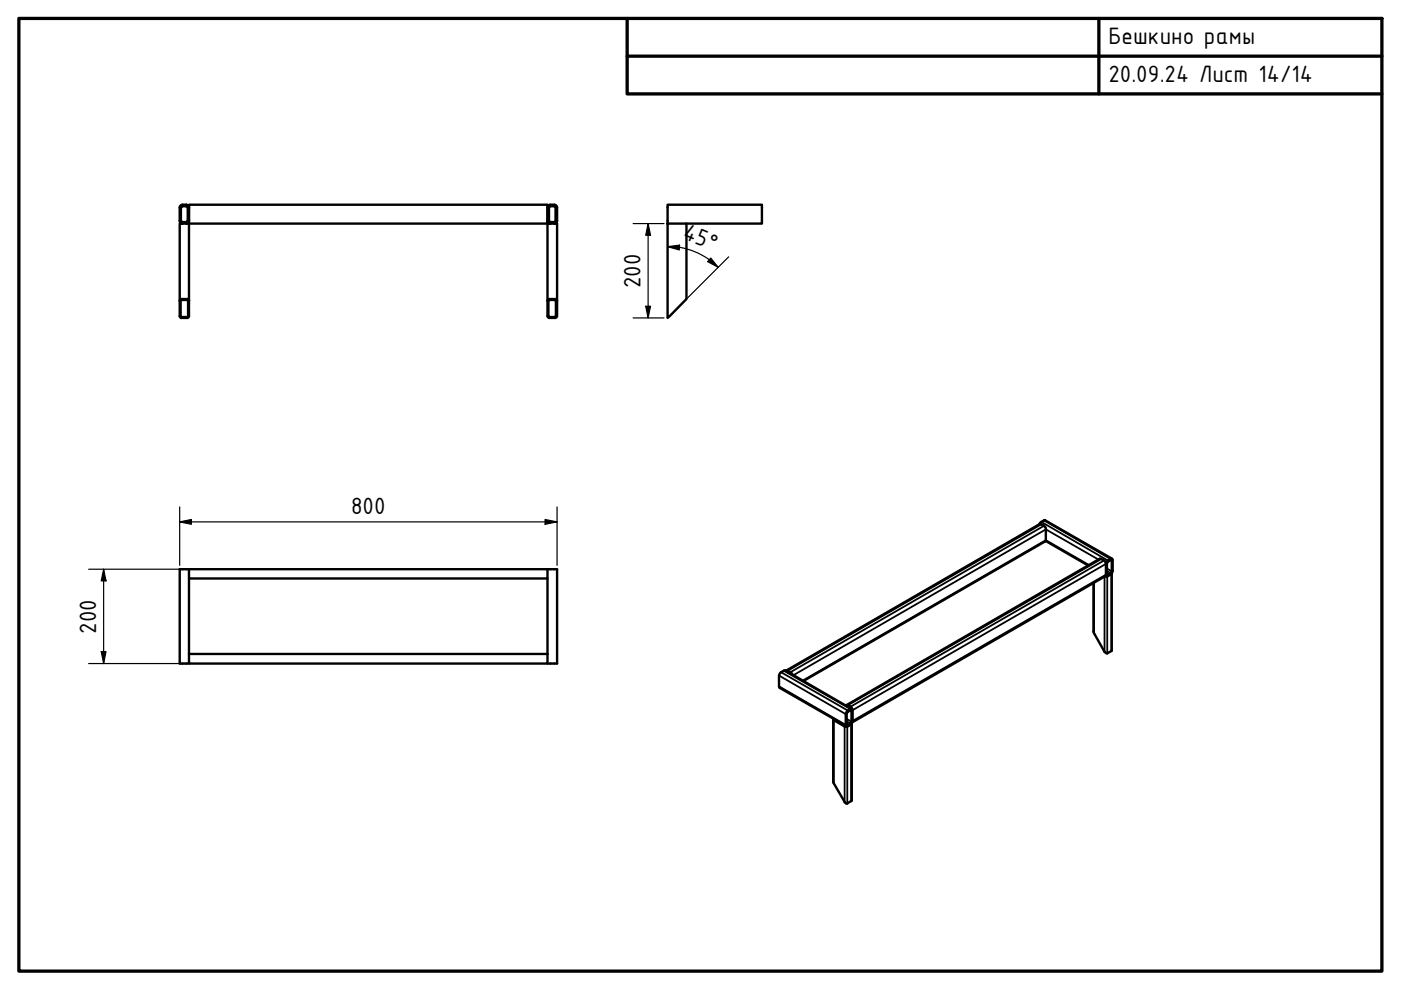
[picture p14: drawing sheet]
<svg xmlns="http://www.w3.org/2000/svg" width="297mm" height="210mm" viewBox="0 0 297 210" stroke-linecap="round" stroke-linejoin="round" font-family="sans-serif">
<defs><g id="words">
<g font-size="5.4">
<text x="235" y="9.4">Бешкино рамы</text>
<text x="235" y="17.4">20.09.24 Лист 14/14</text>
<text x="144.6" y="50.5" transform="rotate(23 144.6 50.5)">45°</text>
<text x="135.8" y="61.1" transform="rotate(-90 135.8 61.1)">200</text>
<text x="74.4" y="109.1">800</text>
<text x="20.4" y="134.3" transform="rotate(-90 20.4 134.3)">200</text>
</g>
</g></defs>
<!-- layer: Visible (ISO) -->
<g fill="none" stroke="#000" stroke-width=".51">
<path d="M38.1 46.8a.6 .6 0 0 0 .6 .6M38.4 44v2.8M38.4 46.8l.3 .3h.8l.3-.3M38.4 44l.3-.3h.8l.3 .3M39.8 44v2.8M40.1 44v23.1l-.3 .3h-1.4l-.3-.3v-3.3M40.1 44v-.6h76v.6M40.1 44a.6 .6 0 0 0-.6-.6h-.8a.6 .6 0 0 0-.6 .6v2.8M40.1 46.8a.6 .6 0 0 1-.6 .6M116.1 46.8a.6 .6 0 0 0 .6 .6M116.1 47.4h2v19.6l-.3 .4h-1.4l-.3-.3zM116.1 44v3.4h-78v16.4"/>
<path d="M116.4 46.8l.3 .3M116.7 43.7l-.3 .3v2.8M116.7 43.4a.6 .6 0 0 0-.6 .6M116.7 47.1h.8M116.7 43.7h.8M116.7 43.4h.8M117.5 43.7l.3 .3v2.8M117.5 43.4a.6 .6 0 0 1 .6 .6v2.8M117.8 46.8l-.3 .3M118.1 46.8a.6 .6 0 0 1-.6 .6M141.5 47.4h4v16l-4 4zM141.5 47.4v-4h20v4h-16"/>
<path d="M38.1 63.8l.3-.4h1.4l.3 .4M38.4 63.7l1.4-.1 .1 .1v3.4l-.1 .1h-1.4l-.1-.1zM116.1 63.8l.3-.4h1.4l.3 .4M116.3 63.7l.1-.1 1.5 .1v3.5h-.2h-1.3l-.1-.1zM220.4 111.2l.3-.5 .9-.4 14.2 8.2M221.7 114.7l9.1 5.2M234.5 119.5l-.3-.6-1-.4-53.7 31M234.5 119.5l.4-.7 .7-.3h.2v2.9l-1 .7h-.2l-.1-.3M234.5 119.5v2.3M234.8 119.1l.7-.4 .2 .1v2.3l-.2 .4-.7 .4-.1-2.5zM40.1 138.7v2h76v-2M40.1 120.7v2h76v-2"/>
<path d="M40.1 122.7v16M40.1 138.7h76M116.1 122.7v16M234.3 122.2h.5l.8-.5 .1-.2v16.5l-.9 .5-.6-.3-2.4-4.2v-10.4M234.4 122.1h.2M234.4 122.1l-53.7 31M234.4 122l.2 .1M234.5 121.8l-.1 .3M40.1 140.7h-2v-20h80v20h-2M166.6 142.3l.3-.2 .8 .5 .3 .4M166.8 142.1l53.7-31 1.1 .6 .1 .3v2.7l-.1 .1-51.2 29.6M166.9 142.4l.8 .4"/>
<path d="M176.8 152.4l-.1 .3 2.4 1.4h.4l1.1-.7v16.3l-1.1 .7-.4-.2-2.4-4.4v-13.2M179.4 149.6l.2-.1 .7 .3 .4 .5v.3M179.6 149.8l.9 .4M179.6 150.7l.8-.4 .3 .1v2.7l-.4 .5-.7 .4-.3-.2v-2.5zM179.8 150.9l.5-.3 .2 .1v2.4l-.2 .3-.7 .3-.1-2.4zM180.6 150.3l-14.1-8.2h-.3l-.8 .6-.2 .5v2.3l.1 .3 14.2 8.2h-.3l-2.3-1.4v-.1"/>
</g>
<!-- layer: Visible Narrow (ISO) -->
<g fill="none" stroke="#000" stroke-width=".38">
<path d="M220.8 111.2l-53.8 31M220.8 110.7l14.1 8.1M221.4 111.5l-53.8 31M221.4 110.3l14.1 8.2M230.9 119.8l-9.2-5.3-51.5 29.8M232.9 118.7l-11.2-6.5-53.5 31M233.5 118.5l-53.7 31M234.1 118.8l-53.8 31M234.5 119.5l-53.8 31.1M235.5 118.8h.2M232 123.5v10.8M234.2 122.2v16"/>
<path d="M234.5 121.8l-53.8 31.1M234.7 121.1l.8 .4M234.7 121.7l.2 .1M234.7 120.6l1 .5M234.8 122.2v16.3M235.6 121.7v16.3M165.2 145.5l14.1 8.2M165.2 143.2l14.1 8.2M165.6 142.5l14.2 8.2M166.2 142.2l14.1 8.1M167 142.4v.1M176.8 152.7v13.4"/>
<path d="M176.9 152.5v.1M177.8 153v.1M178.1 153.1v.2M179.1 154v16M179.5 153.6l.3 .1M179.5 152.9l.8 .5M179.5 152.4l1 .6M179.6 154v16.3M179.7 149.8h.1M180.3 150.6l.2 .1M180.5 153.5v16.3"/>
</g>
<!-- layer: Border (ISO) -->
<path d="M4 3.9h289v202h-289zM133 3.9v16h160M133 11.9h160M233 3.9v16" fill="none" stroke="#000" stroke-width=".7"/>
<!-- layer: Dimension (ISO) -->
<g fill="none" stroke="#000" stroke-width=".25">
<path d="M134.2 47.4h6.6M137.4 47.4l.5 2.5h-1zM137.4 47.4v20M141.5 52.3l2.6-.3-.1 1zM141.5 52.3l2.6 .2M144.1 52.4a15 15 0 0 1 8.2 4.3M150.7 54.7l1.6 2-2.2-1.2zM154.5 54.5l-8.8 8.7M134.2 67.4h6.6M136.9 64.9h1l-.5 2.5zM38.1 110.7l2.5-.6v1.1zM38.1 110.7h80"/>
<path d="M38.1 107.5v12.4M115.6 110.1l2.5 .6-2.5 .5zM118.1 107.5v12.4M18.8 120.7h20.5M21.5 138.1h1l-.5 2.6zM22 120.7l.5 2.5h-1zM22 120.7v20M18.8 140.7h20.5"/>
</g>
<path d="M137.4 47.4l.5 2.5h-1zM141.5 52.3l2.6-.3-.1 1zM150.7 54.7l1.6 2-2.2-1.2zM136.9 64.9h1l-.5 2.5zM38.1 110.7l2.5-.6v1.1zM115.6 110.1l2.5 .6-2.5 .5zM21.5 138.1h1l-.5 2.6zM22 120.7l.5 2.5h-1z" fill="#000"/>
<use href="#words"/>
</svg>
